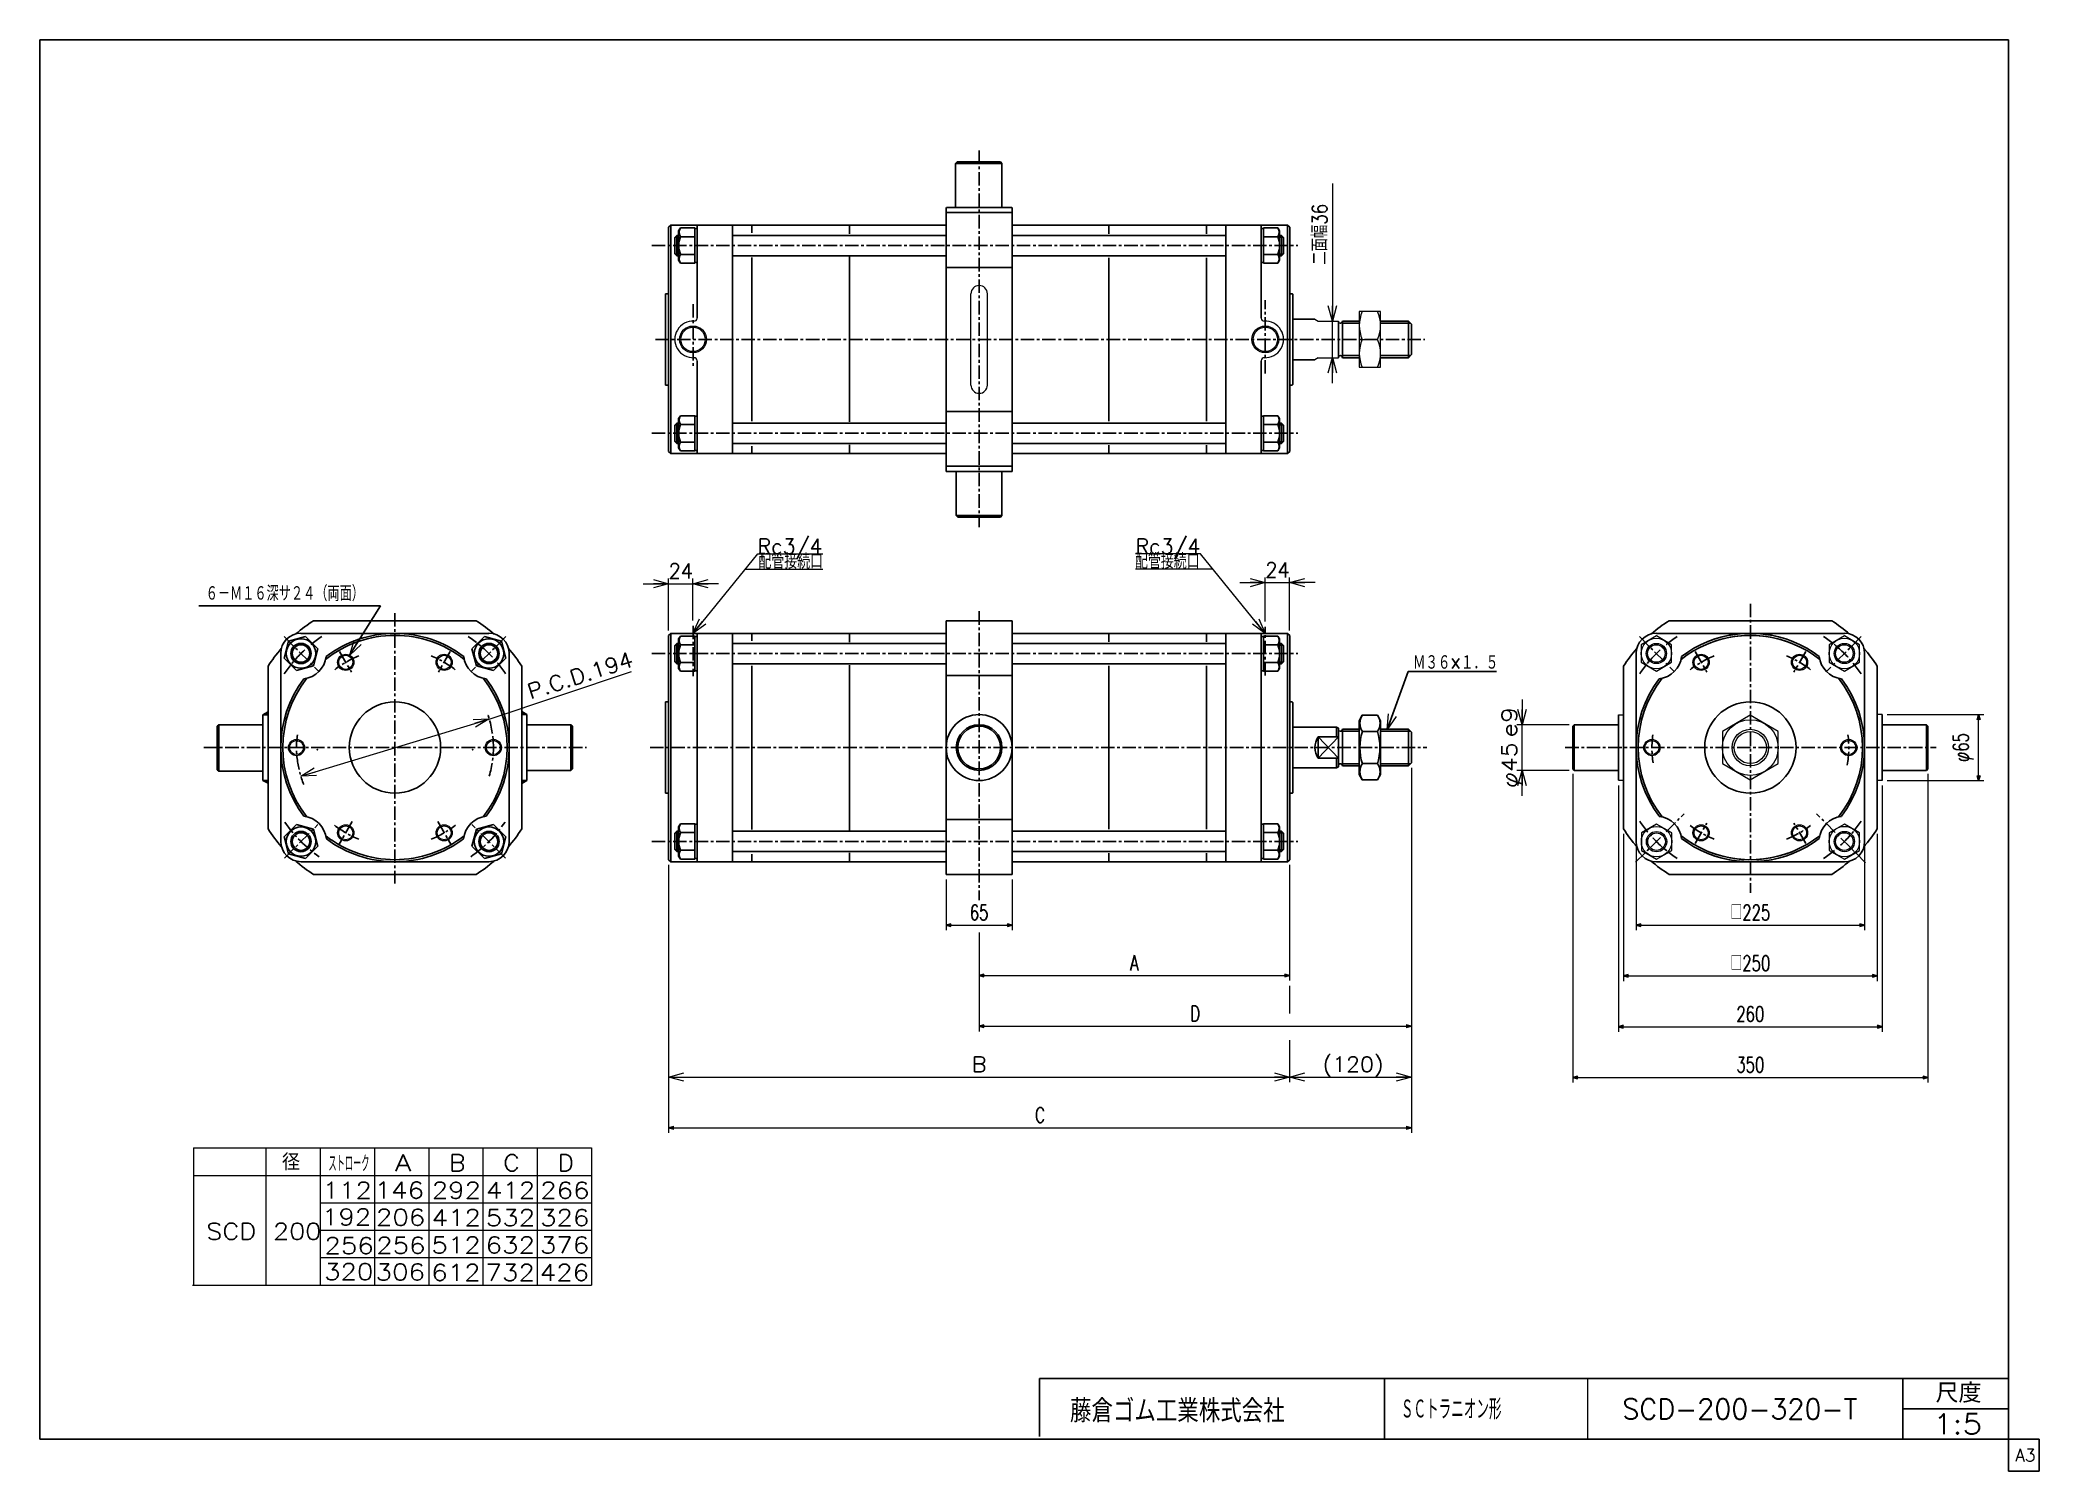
# Model space of a CAD drawing. Header units: millimetres. Extents: x -985 to 985, y -705 to 705.
import ezdxf
from ezdxf.enums import TextEntityAlignment as Align

# ---------------------------------------------------------------- set-up
doc = ezdxf.new("R2010")
doc.units = ezdxf.units.MM
doc.header["$LTSCALE"] = 0.416667
doc.header["$PDSIZE"] = 1
doc.linetypes.add('CENTER', pattern=[50.8, 31.75, -6.35, 6.35, -6.35])
doc.layers.add('ZUWAKU', color=7, linetype='Continuous')
doc.styles.add('dcStyle0', font='txt.shx', dxfattribs={"width": 0.714286, "bigfont": 'bigfont'})
doc.dimstyles.new('DaDimRotatedStyle', dxfattribs={"dimtxt": 15, "dimasz": 5.000003, "dimexe": 5, "dimexo": 1.666667, "dimgap": 5, "dimtad": 3, "dimdsep": 46, "dimtxsty": 'dcStyle0', "dimblk1": 'OPEN30', "dimblk2": 'OPEN30', "dimsah": 1, "dimcen": 0.09, "dimclrd": 4, "dimclre": 4, "dimclrt": 4, "dimadec": 0, "dimazin": 2, "dimtfac": 1, "dimtdec": 4, "dimtmove": 0, "dimatfit": 0, "dimfxl": 1, "dimarcsym": 0})

msp = doc.modelspace()

# ---------------------------------------------------------------- texts
at = {"color": 4, "style": 'dcStyle0'}
for s, height, width, p, p2 in [('配管接続口', 15, 0.708333, (-277.022, 183.928), (-213.272, 183.928)), ('Rc3/4', 15, 0.85, (-277.659, 198.588), (-213.909, 198.588)), ('配管接続口', 15, 0.708333, (94.095, 183.928), (157.845, 183.928)), ('Rc3/4', 15, 0.85, (94.732, 198.588), (158.482, 198.588)), ('６－Ｍ１６深サ２４（両面）', 15, 0.666667, (-821.712, 152.171), (-665.712, 152.171)), ('Ｍ３６×１．５', 15, 0.666667, (368.115, 84.129), (452.115, 84.129)), ('   径', 16.2, 0.952381, (-793.56, -408.773), (-728.76, -408.773)), ('ストローク', 16.2, 0.416667, (-700.761, -410.131), (-660.261, -410.131)), ('ＳＣトラニオン形', 20, 0.516667, (356.125, -654.142), (455.325, -654.142)), ('SCD-200-320-T', 20, 0.89, (574.418, -653.974), (805.818, -653.974)), ('1:5', 20, 0.8, (880.782, -668.702), (928.782, -668.702))]:
    msp.add_text(s, height=height, dxfattribs=dict(at, width=width)).set_placement(p, p2, align=Align.FIT)
at = {"color": 4, "style": 'dcStyle0', "width": 0.8}
msp.add_text('P.C.D.194', height=15, rotation=17.803033, dxfattribs=at).set_placement((-501.762, 55.234), (-398.934, 88.254), align=Align.FIT)
at = {"color": 4, "style": 'dcStyle0'}
for s, p, p2 in [('A', (-635.311, -409.463), (-619.111, -409.463)), ('B', (-581.857, -409.463), (-565.657, -409.463)), ('C', (-528.404, -409.463), (-512.204, -409.463)), ('D', (-474.95, -409.463), (-458.75, -409.463)), ('112', (-706.575, -436.516), (-657.975, -436.516)), ('146', (-655.157, -436.399), (-606.557, -436.399)), ('292', (-598.947, -436.463), (-550.347, -436.463)), ('412', (-545.493, -436.463), (-496.893, -436.463)), ('266', (-492.04, -436.463), (-443.44, -436.463)), ('192', (-707.122, -462.873), (-658.522, -462.873)), ('206', (-653.919, -463.07), (-605.319, -463.07)), ('412', (-599.091, -463.463), (-550.491, -463.463)), ('532', (-545.637, -463.463), (-497.037, -463.463)), ('326', (-492.183, -463.463), (-443.583, -463.463)), ('SCD 200', (-821.112, -476.963), (-707.712, -476.963)), ('256', (-704.68, -490.971), (-656.08, -490.971)), ('256', (-653.658, -490.742), (-605.058, -490.742)), ('512', (-599.235, -490.463), (-550.635, -490.463)), ('632', (-545.781, -490.463), (-497.181, -490.463)), ('376', (-492.327, -490.463), (-443.727, -490.463)), ('320', (-705.053, -516.688), (-656.453, -516.688)), ('306', (-654.207, -517.07), (-605.607, -517.07)), ('612', (-599.379, -517.463), (-550.779, -517.463)), ('732', (-545.925, -517.463), (-497.325, -517.463)), ('426', (-492.471, -517.463), (-443.871, -517.463))]:
    msp.add_text(s, height=16.2, dxfattribs=at).set_placement(p, p2, align=Align.FIT)
at = {"layer": 'ZUWAKU', "color": 4, "style": 'dcStyle0'}
for s, height, width, p, p2 in [('尺度', 19, 0.991667, (883.075, -637.65), (928.295, -637.65)), ('藤倉ゴム工業株式会社', 22.5, 0.783333, (30.063, -657.036), (241.563, -657.036))]:
    msp.add_text(s, height=height, dxfattribs=dict(at, width=width)).set_placement(p, p2, align=Align.FIT)
at = {"layer": 'ZUWAKU', "color": 7, "style": 'dcStyle0', "width": 0.8}
msp.add_text('A3', height=12.5, dxfattribs=at).set_placement((961.537, -695.625), (981.537, -695.625), align=Align.FIT)

# ---------------------------------------------------------------- blocks, each defined once
blk = doc.blocks.new('DC_GROUP_Φ200_1')
at = {"color": 4, "linetype": 'Continuous', "lineweight": 18}
for p, q in [((-679.8, 98.9), (-675.3, 113.7)), ((-679.8, 98.9), (-671.9, 111.6)), ((-668.5, 109.5), (-679.8, 98.9))]:
    blk.add_line(p, q, dxfattribs=at)
blk = doc.blocks.new('DC_GROUP_Φ200_2')
at = {"color": 4, "linetype": 'Continuous', "lineweight": 18}
for p, q in [((342.7, 25.5), (344, 41)), ((342.7, 25.5), (347.8, 39.6)), ((351.6, 38.3), (342.7, 25.5))]:
    blk.add_line(p, q, dxfattribs=at)
blk = doc.blocks.new('DC_GROUP_Φ200_3')
at = {"color": 4, "linetype": 'Continuous', "lineweight": 18}
for p, q in [((-728, -20.3), (-714.8, -12.1)), ((-728, -20.3), (-713.6, -16)), ((-712.5, -19.8), (-728, -20.3))]:
    blk.add_line(p, q, dxfattribs=at)
blk = doc.blocks.new('DC_GROUP_Φ200_4')
at = {"color": 4, "linetype": 'Continuous', "lineweight": 18}
for p, q in [((-558, 35.4), (-542.5, 36)), ((-542.5, 36), (-556.9, 31.6)), ((-542.5, 36), (-555.7, 27.8))]:
    blk.add_line(p, q, dxfattribs=at)
blk = doc.blocks.new('DC_GROUP_Φ200_5')
at = {"color": 4, "linetype": 'Continuous', "lineweight": 18}
for p, q in [((-341.5, 120.3), (-335.1, 134.5)), ((-341.5, 120.3), (-332, 132)), ((-328.9, 129.4), (-341.5, 120.3))]:
    blk.add_line(p, q, dxfattribs=at)
blk = doc.blocks.new('DC_GROUP_Φ200_6')
at = {"color": 4, "linetype": 'Continuous', "lineweight": 18}
for p, q in [((222.5, 120.3), (209.9, 129.4)), ((222.5, 120.3), (213.1, 132)), ((216.2, 134.5), (222.5, 120.3))]:
    blk.add_line(p, q, dxfattribs=at)
blk = doc.blocks.new('DC_GROUP_Φ200_7')
at = {"color": 4, "linetype": 'Continuous', "lineweight": 25}
for p, q in [((-740, 112.7), (-744.5, 96)), ((-723.3, 117.2), (-740, 112.7)), ((-711.1, 105), (-723.3, 117.2)), ((-715.6, 88.2), (-711.1, 105)), ((-744.5, 96), (-732.3, 83.7)), ((-732.3, 83.7), (-715.6, 88.2))]:
    blk.add_line(p, q, dxfattribs=at)
for radius in [14.5, 10, 8.65]:
    blk.add_circle((-727.8, 100.5), radius, dxfattribs=at)
blk = doc.blocks.new('DC_GROUP_Φ200_8')
at = {"color": 4, "linetype": 'Continuous', "lineweight": 25}
for p, q in [((-732.3, -68.1), (-744.5, -80.3)), ((-715.6, -72.5), (-732.3, -68.1)), ((-711.1, -89.3), (-715.6, -72.5)), ((-744.5, -80.3), (-740, -97)), ((-740, -97), (-723.3, -101.5)), ((-723.3, -101.5), (-711.1, -89.3))]:
    blk.add_line(p, q, dxfattribs=at)
for radius in [14.5, 10, 8.65]:
    blk.add_circle((-727.8, -84.8), radius, dxfattribs=at)
blk = doc.blocks.new('DC_GROUP_Φ200_9')
at = {"color": 4, "linetype": 'Continuous', "lineweight": 25}
for p, q in [((-353.9, -67.3), (-355.6, -70.2)), ((-355.6, -70.2), (-355.6, -99.2)), ((-339.6, -67.3), (-353.9, -67.3)), ((-339.6, -76), (-353.9, -76)), ((-339.6, -67.3), (-339.6, -102)), ((-339.6, -67.8), (-339.6, -101.6)), ((-339.6, -67.8), (-337.5, -67.8)), ((-339.6, -93.3), (-353.9, -93.3)), ((-353.9, -102), (-355.6, -99.2)), ((-339.6, -102), (-353.9, -102)), ((-339.6, -101.6), (-337.5, -101.6))]:
    blk.add_line(p, q, dxfattribs=at)
for centre, radius, start, end in [((-331.7, -84.7), 23.8, 158.7017, 201.2983), ((-346.4, -71.7), 8.66, 150, 210), ((-346.4, -97.7), 8.66, 150, 210)]:
    blk.add_arc(centre, radius, start, end, dxfattribs=at)
blk = doc.blocks.new('DC_GROUP_Φ200_10')
at = {"color": 4, "linetype": 'Continuous', "lineweight": 25}
for p, q in [((220.6, -67.8), (218.5, -67.8)), ((220.6, -102), (220.6, -67.3)), ((220.6, -67.3), (235, -67.3)), ((220.6, -101.6), (220.6, -67.8)), ((220.6, -76), (235, -76)), ((235, -67.3), (236.6, -70.2)), ((236.6, -99.2), (236.6, -70.2)), ((220.6, -93.3), (235, -93.3)), ((220.6, -101.6), (218.5, -101.6)), ((220.6, -102), (235, -102)), ((235, -102), (236.6, -99.2))]:
    blk.add_line(p, q, dxfattribs=at)
for centre, radius, start, end in [((227.5, -71.7), 8.66, 330, 30), ((212.8, -84.7), 23.8, 338.7017, 21.2983), ((227.5, -97.7), 8.66, 330, 30)]:
    blk.add_arc(centre, radius, start, end, dxfattribs=at)
blk = doc.blocks.new('DC_GROUP_Φ200_11')
at = {"color": 4, "linetype": 'Continuous', "lineweight": 25}
for p, q in [((318.1, 39.6), (315.1, 34.3)), ((333.1, 39.6), (318.1, 39.6)), ((333.1, 39.6), (336.1, 34.3)), ((315.1, 34.3), (315.1, -18.7)), ((333.1, 23.7), (318.1, 23.7)), ((336.1, 34.3), (336.1, -18.7)), ((318.1, -23.9), (315.1, -18.7)), ((333.1, -8), (318.1, -8)), ((333.1, -23.9), (336.1, -18.7)), ((333.1, -23.9), (318.1, -23.9))]:
    blk.add_line(p, q, dxfattribs=at)
for centre, radius, start, end in [((329.8, 31.7), 14.1, 145.6111, 214.3889), ((321.5, 31.7), 14.1, 325.6111, 34.3889), ((368.2, 7.8), 52.5, 162.4111, 197.5889), ((283, 7.8), 52.5, 342.4111, 17.5889), ((329.8, -16), 14.1, 145.6111, 214.3889), ((321.5, -16), 14.1, 325.6111, 34.3889)]:
    blk.add_arc(centre, radius, start, end, dxfattribs=at)
blk = doc.blocks.new('DC_GROUP_Φ200_12')
at = {"color": 4, "linetype": 'Continuous', "lineweight": 25}
for p, q in [((-559.3, -89.3), (-554.8, -72.5)), ((-554.8, -72.5), (-538.1, -68.1)), ((-538.1, -68.1), (-525.8, -80.3)), ((-547, -101.5), (-559.3, -89.3)), ((-530.3, -97), (-547, -101.5)), ((-525.8, -80.3), (-530.3, -97))]:
    blk.add_line(p, q, dxfattribs=at)
for radius in [14.5, 10, 8.65]:
    blk.add_circle((-542.5, -84.8), radius, dxfattribs=at)
blk = doc.blocks.new('DC_GROUP_Φ200_13')
at = {"color": 4, "linetype": 'Continuous', "lineweight": 25}
for p, q in [((-559.3, 105), (-547, 117.2)), ((-554.8, 88.2), (-559.3, 105)), ((-547, 117.2), (-530.3, 112.7)), ((-530.3, 112.7), (-525.8, 96)), ((-538.1, 83.7), (-554.8, 88.2)), ((-525.8, 96), (-538.1, 83.7))]:
    blk.add_line(p, q, dxfattribs=at)
for radius in [14.5, 10, 8.65]:
    blk.add_circle((-542.5, 100.5), radius, dxfattribs=at)
blk = doc.blocks.new('DC_GROUP_Φ200_14')
at = {"color": 4, "linetype": 'Continuous', "lineweight": 25}
for p, q in [((-353.9, 117.7), (-355.6, 114.8)), ((-355.6, 85.8), (-355.6, 114.8)), ((-339.6, 117.7), (-353.9, 117.7)), ((-339.6, 109), (-353.9, 109)), ((-339.6, 83), (-339.6, 117.7)), ((-339.6, 83.4), (-339.6, 117.2)), ((-339.6, 117.2), (-337.5, 117.2)), ((-353.9, 83), (-355.6, 85.8)), ((-339.6, 91.7), (-353.9, 91.7)), ((-339.6, 83), (-353.9, 83)), ((-339.6, 83.4), (-337.5, 83.4))]:
    blk.add_line(p, q, dxfattribs=at)
for centre, radius, start, end in [((-331.7, 100.3), 23.8, 158.7017, 201.2983), ((-346.4, 113.3), 8.66, 150, 210), ((-346.4, 87.3), 8.66, 150, 210)]:
    blk.add_arc(centre, radius, start, end, dxfattribs=at)
blk = doc.blocks.new('DC_GROUP_Φ200_15')
at = {"color": 4, "linetype": 'Continuous', "lineweight": 25}
for p, q in [((220.6, 117.2), (218.5, 117.2)), ((220.6, 117.7), (220.6, 83)), ((220.6, 117.7), (235, 117.7)), ((220.6, 117.2), (220.6, 83.4)), ((220.6, 109), (235, 109)), ((235, 117.7), (236.6, 114.8)), ((236.6, 114.8), (236.6, 85.8)), ((220.6, 83.4), (218.5, 83.4)), ((220.6, 91.7), (235, 91.7)), ((220.6, 83), (235, 83)), ((235, 83), (236.6, 85.8))]:
    blk.add_line(p, q, dxfattribs=at)
for centre, radius, start, end in [((227.5, 113.3), 8.66, 330, 30), ((212.8, 100.3), 23.8, 338.7017, 21.2983), ((227.5, 87.3), 8.66, 330, 30)]:
    blk.add_arc(centre, radius, start, end, dxfattribs=at)
blk = doc.blocks.new('DC_GROUP_Φ200_16')
at = {"color": 4, "linetype": 'Continuous', "lineweight": 25}
for p, q in [((-353.9, 334.8), (-355.6, 332)), ((-355.6, 332), (-355.6, 303)), ((-339.6, 334.8), (-353.9, 334.8)), ((-339.6, 326.1), (-353.9, 326.1)), ((-339.6, 334.8), (-339.6, 300.1)), ((-339.6, 334.4), (-339.6, 300.6)), ((-339.6, 334.4), (-337.5, 334.4)), ((-353.9, 300.1), (-355.6, 303)), ((-339.6, 308.8), (-353.9, 308.8)), ((-339.6, 300.1), (-353.9, 300.1)), ((-339.6, 300.6), (-337.5, 300.6))]:
    blk.add_line(p, q, dxfattribs=at)
for centre, radius, start, end in [((-331.7, 317.5), 23.8, 158.7017, 201.2983), ((-346.4, 330.5), 8.66, 150, 210), ((-346.4, 304.5), 8.66, 150, 210)]:
    blk.add_arc(centre, radius, start, end, dxfattribs=at)
blk = doc.blocks.new('DC_GROUP_Φ200_17')
at = {"color": 4, "linetype": 'Continuous', "lineweight": 25}
for p, q in [((220.6, 334.4), (218.5, 334.4)), ((220.6, 300.1), (220.6, 334.8)), ((220.6, 334.8), (235, 334.8)), ((220.6, 300.6), (220.6, 334.4)), ((220.6, 326.1), (235, 326.1)), ((235, 334.8), (236.6, 332)), ((236.6, 303), (236.6, 332)), ((220.6, 300.6), (218.5, 300.6)), ((220.6, 308.8), (235, 308.8)), ((220.6, 300.1), (235, 300.1)), ((235, 300.1), (236.6, 303))]:
    blk.add_line(p, q, dxfattribs=at)
for centre, radius, start, end in [((227.5, 330.5), 8.66, 330, 30), ((212.8, 317.5), 23.8, 338.7017, 21.2983), ((227.5, 304.5), 8.66, 330, 30)]:
    blk.add_arc(centre, radius, start, end, dxfattribs=at)
blk = doc.blocks.new('DC_GROUP_Φ200_18')
at = {"color": 4, "linetype": 'Continuous', "lineweight": 25}
for p, q in [((-353.9, 519.8), (-355.6, 517)), ((-355.6, 488), (-355.6, 517)), ((-339.6, 519.8), (-353.9, 519.8)), ((-339.6, 485.1), (-339.6, 519.8)), ((-339.6, 485.6), (-339.6, 519.4)), ((-339.6, 519.4), (-337.5, 519.4)), ((-339.6, 511.1), (-353.9, 511.1)), ((-339.6, 493.8), (-353.9, 493.8)), ((-353.9, 485.1), (-355.6, 488)), ((-339.6, 485.1), (-353.9, 485.1)), ((-339.6, 485.6), (-337.5, 485.6))]:
    blk.add_line(p, q, dxfattribs=at)
for centre, radius, start, end in [((-346.4, 515.5), 8.66, 150, 210), ((-331.7, 502.5), 23.8, 158.7017, 201.2983), ((-346.4, 489.5), 8.66, 150, 210)]:
    blk.add_arc(centre, radius, start, end, dxfattribs=at)
blk = doc.blocks.new('DC_GROUP_Φ200_19')
at = {"color": 4, "linetype": 'Continuous', "lineweight": 25}
for p, q in [((220.6, 519.4), (218.5, 519.4)), ((220.6, 519.8), (220.6, 485.1)), ((220.6, 519.8), (235, 519.8)), ((220.6, 519.4), (220.6, 485.6)), ((235, 519.8), (236.6, 517)), ((236.6, 517), (236.6, 488)), ((220.6, 511.1), (235, 511.1)), ((220.6, 493.8), (235, 493.8)), ((220.6, 485.6), (218.5, 485.6)), ((220.6, 485.1), (235, 485.1)), ((235, 485.1), (236.6, 488))]:
    blk.add_line(p, q, dxfattribs=at)
for centre, radius, start, end in [((227.5, 515.5), 8.66, 330, 30), ((212.8, 502.5), 23.8, 338.7017, 21.2983), ((227.5, 489.5), 8.66, 330, 30)]:
    blk.add_arc(centre, radius, start, end, dxfattribs=at)
blk = doc.blocks.new('DC_GROUP_Φ200_21')
at = {"color": 4, "linetype": 'Continuous', "lineweight": 18}
for p, q in [((288.6, 428), (284.6, 443)), ((292.7, 443), (288.6, 428)), ((288.6, 428), (288.6, 443))]:
    blk.add_line(p, q, dxfattribs=at)
blk = doc.blocks.new('DC_GROUP_Φ200_22')
at = {"color": 4, "linetype": 'Continuous', "lineweight": 18}
for p, q in [((284.6, 377), (288.6, 392)), ((288.6, 392), (292.7, 377)), ((288.6, 392), (288.6, 377))]:
    blk.add_line(p, q, dxfattribs=at)
blk = doc.blocks.new('DC_GROUP_Φ200_20')
at = {"color": 4, "linetype": 'Continuous', "lineweight": 13}
for p, q in [((288.6, 563.5), (288.6, 428)), ((288.6, 392), (288.6, 428)), ((288.6, 367), (288.6, 392))]:
    blk.add_line(p, q, dxfattribs=at)
at = {"linetype": 'Continuous'}
for name in ['DC_GROUP_Φ200_21', 'DC_GROUP_Φ200_22']:
    blk.add_blockref(name, (0, 0), dxfattribs=at)
at = {"color": 4, "style": 'dcStyle0', "width": 0.714286}
blk.add_text('二面幅36', height=15, rotation=90, dxfattribs=at).set_placement((283.6, 483.5), (283.6, 543.5), align=Align.FIT)
blk = doc.blocks.new('DC_GROUP_Φ200_23')
at = {"color": 4, "linetype": 'Continuous', "lineweight": 13}
for p, q in [((336.1, 437.5), (315.1, 437.5)), ((315.1, 437.5), (315.1, 382.5)), ((336.1, 382.5), (336.1, 437.5)), ((318.1, 410), (333.1, 410)), ((315.1, 382.5), (336.1, 382.5))]:
    blk.add_line(p, q, dxfattribs=at)
for centre, start, end in [((347.7, 423.7), 155.068, 204.932), ((303.5, 423.7), 335.068, 24.932), ((347.7, 396.2), 155.068, 204.932), ((303.5, 396.2), 335.068, 24.932)]:
    blk.add_arc(centre, 32.6, start, end, dxfattribs=at)
blk = doc.blocks.new('DC_GROUP_Φ200_24')
at = {"color": 4, "linetype": 'Continuous', "lineweight": 13}
for p, q in [((700.5, 39.6), (673, 23.7)), ((728, 23.7), (700.5, 39.6)), ((673, 23.7), (673, -8)), ((728, -8), (728, 23.7)), ((673, -8), (700.5, -23.9)), ((700.5, -23.9), (728, -8))]:
    blk.add_line(p, q, dxfattribs=at)
for radius in [27.5, 18, 15.8]:
    blk.add_circle((700.5, 7.8), radius, dxfattribs=at)
blk = doc.blocks.new('DC_GROUP_Φ200_25')
at = {"color": 4, "linetype": 'Continuous', "lineweight": 13}
for radius in [8, 6.92]:
    blk.add_circle((-586.7, 91.8), radius, dxfattribs=at)
blk = doc.blocks.new('DC_GROUP_Φ200_26')
at = {"color": 4, "linetype": 'Continuous', "lineweight": 13}
for radius in [8, 6.92]:
    blk.add_circle((-538.2, 7.8), radius, dxfattribs=at)
blk = doc.blocks.new('DC_GROUP_Φ200_27')
at = {"color": 4, "linetype": 'Continuous', "lineweight": 13}
for radius in [8, 6.92]:
    blk.add_circle((-586.7, -76.2), radius, dxfattribs=at)
blk = doc.blocks.new('DC_GROUP_Φ200_28')
at = {"color": 4, "linetype": 'Continuous', "lineweight": 13}
for radius in [8, 6.92]:
    blk.add_circle((-683.7, -76.2), radius, dxfattribs=at)
blk = doc.blocks.new('DC_GROUP_Φ200_29')
at = {"color": 4, "linetype": 'Continuous', "lineweight": 13}
for radius in [8, 6.92]:
    blk.add_circle((-732.2, 7.8), radius, dxfattribs=at)
blk = doc.blocks.new('DC_GROUP_Φ200_30')
at = {"color": 4, "linetype": 'Continuous', "lineweight": 13}
for radius in [8, 6.92]:
    blk.add_circle((-683.7, 91.8), radius, dxfattribs=at)
blk = doc.blocks.new('DC_GROUP_Φ200_31')
at = {"color": 4, "linetype": 'Continuous', "lineweight": 13}
for radius in [8, 6.92]:
    blk.add_circle((652, 91.8), radius, dxfattribs=at)
blk = doc.blocks.new('DC_GROUP_Φ200_32')
at = {"color": 4, "linetype": 'Continuous', "lineweight": 13}
for radius in [8, 6.92]:
    blk.add_circle((603.5, 7.8), radius, dxfattribs=at)
blk = doc.blocks.new('DC_GROUP_Φ200_33')
at = {"color": 4, "linetype": 'Continuous', "lineweight": 13}
for radius in [8, 6.92]:
    blk.add_circle((652, -76.2), radius, dxfattribs=at)
blk = doc.blocks.new('DC_GROUP_Φ200_34')
at = {"color": 4, "linetype": 'Continuous', "lineweight": 13}
for radius in [8, 6.92]:
    blk.add_circle((749, -76.2), radius, dxfattribs=at)
blk = doc.blocks.new('DC_GROUP_Φ200_35')
at = {"color": 4, "linetype": 'Continuous', "lineweight": 13}
for radius in [8, 6.92]:
    blk.add_circle((797.5, 7.8), radius, dxfattribs=at)
blk = doc.blocks.new('DC_GROUP_Φ200_36')
at = {"color": 4, "linetype": 'Continuous', "lineweight": 13}
for radius in [8, 6.92]:
    blk.add_circle((749, 91.8), radius, dxfattribs=at)
blk = doc.blocks.new('DC_GROUP_Φ200_37')
at = {"color": 4, "linetype": 'Continuous', "lineweight": 13}
for p, q in [((793.2, 117.8), (778.2, 109.1)), ((778.2, 109.1), (778.2, 91.8)), ((808.2, 109.1), (793.2, 117.8)), ((808.2, 91.8), (808.2, 109.1)), ((778.2, 91.8), (793.2, 83.1)), ((793.2, 83.1), (808.2, 91.8))]:
    blk.add_line(p, q, dxfattribs=at)
for radius in [15, 10, 8.65]:
    blk.add_circle((793.2, 100.5), radius, dxfattribs=at)
blk = doc.blocks.new('DC_GROUP_Φ200_38')
at = {"color": 4, "linetype": 'Continuous', "lineweight": 13}
for p, q in [((793.2, -67.5), (778.2, -76.1)), ((778.2, -76.1), (778.2, -93.5)), ((808.2, -76.1), (793.2, -67.5)), ((808.2, -93.5), (808.2, -76.1)), ((778.2, -93.5), (793.2, -102.1)), ((793.2, -102.1), (808.2, -93.5))]:
    blk.add_line(p, q, dxfattribs=at)
for radius in [15, 10, 8.65]:
    blk.add_circle((793.2, -84.8), radius, dxfattribs=at)
blk = doc.blocks.new('DC_GROUP_Φ200_39')
at = {"color": 4, "linetype": 'Continuous', "lineweight": 13}
for p, q in [((608.1, -67.6), (593.1, -76.3)), ((593.1, -76.3), (593.1, -93.6)), ((623.1, -76.3), (608.1, -67.6)), ((623.1, -93.6), (623.1, -76.3)), ((593.1, -93.6), (608.1, -102.3)), ((608.1, -102.3), (623.1, -93.6))]:
    blk.add_line(p, q, dxfattribs=at)
for radius in [15, 10, 8.65]:
    blk.add_circle((608.1, -84.9), radius, dxfattribs=at)
blk = doc.blocks.new('DC_GROUP_Φ200_40')
at = {"color": 4, "linetype": 'Continuous', "lineweight": 13}
for p, q in [((607.9, 117.8), (592.9, 109.1)), ((592.9, 109.1), (592.9, 91.8)), ((622.9, 109.1), (607.9, 117.8)), ((622.9, 91.8), (622.9, 109.1)), ((592.9, 91.8), (607.9, 83.1)), ((607.9, 83.1), (622.9, 91.8))]:
    blk.add_line(p, q, dxfattribs=at)
for radius in [15, 10, 8.65]:
    blk.add_circle((607.9, 100.5), radius, dxfattribs=at)
blk = doc.blocks.new('DC_GROUP_Φ200_42')
at = {"color": 4, "linetype": 'Continuous', "lineweight": 18}
for p, q in [((-341.5, 169.3), (-326.5, 173.4)), ((-326.5, 165.3), (-341.5, 169.3)), ((-341.5, 169.3), (-326.5, 169.3))]:
    blk.add_line(p, q, dxfattribs=at)
blk = doc.blocks.new('DC_GROUP_Φ200_43')
at = {"color": 4, "linetype": 'Continuous', "lineweight": 18}
for p, q in [((-380.5, 173.4), (-365.5, 169.3)), ((-365.5, 169.3), (-380.5, 165.3)), ((-365.5, 169.3), (-380.5, 169.3))]:
    blk.add_line(p, q, dxfattribs=at)
blk = doc.blocks.new('DC_GROUP_Φ200_41')
at = {"color": 4, "linetype": 'Continuous', "lineweight": 13}
for p, q in [((-390.5, 169.3), (-365.5, 169.3)), ((-365.5, 123.3), (-365.5, 174.3)), ((-365.5, 169.3), (-341.5, 169.3)), ((-341.5, 132.9), (-341.5, 174.3)), ((-316.5, 169.3), (-341.5, 169.3))]:
    blk.add_line(p, q, dxfattribs=at)
at = {"linetype": 'Continuous'}
for name in ['DC_GROUP_Φ200_43', 'DC_GROUP_Φ200_42']:
    blk.add_blockref(name, (0, 0), dxfattribs=at)
at = {"color": 4, "style": 'dcStyle0', "width": 0.8}
blk.add_text('24', height=15, dxfattribs=at).set_placement((-365.5, 174.3), (-341.5, 174.3), align=Align.FIT)
blk = doc.blocks.new('DC_GROUP_Φ200_45')
at = {"color": 4, "linetype": 'Continuous', "lineweight": 18}
for p, q in [((246.5, 170.3), (261.5, 174.4)), ((261.5, 166.3), (246.5, 170.3)), ((246.5, 170.3), (261.5, 170.3))]:
    blk.add_line(p, q, dxfattribs=at)
blk = doc.blocks.new('DC_GROUP_Φ200_46')
at = {"color": 4, "linetype": 'Continuous', "lineweight": 18}
for p, q in [((207.5, 174.4), (222.5, 170.3)), ((222.5, 170.3), (207.5, 166.3)), ((222.5, 170.3), (207.5, 170.3))]:
    blk.add_line(p, q, dxfattribs=at)
blk = doc.blocks.new('DC_GROUP_Φ200_44')
at = {"color": 4, "linetype": 'Continuous', "lineweight": 13}
for p, q in [((197.5, 170.3), (222.5, 170.3)), ((222.5, 131.9), (222.5, 175.3)), ((222.5, 170.3), (246.5, 170.3)), ((246.5, 123.3), (246.5, 175.3)), ((271.5, 170.3), (246.5, 170.3))]:
    blk.add_line(p, q, dxfattribs=at)
at = {"linetype": 'Continuous'}
for name in ['DC_GROUP_Φ200_46', 'DC_GROUP_Φ200_45']:
    blk.add_blockref(name, (0, 0), dxfattribs=at)
at = {"color": 4, "style": 'dcStyle0', "width": 0.8}
blk.add_text('24', height=15, dxfattribs=at).set_placement((222.5, 175.3), (246.5, 175.3), align=Align.FIT)
blk = doc.blocks.new('DC_GROUP_Φ200_48')
at = {"color": 4, "linetype": 'Continuous', "lineweight": 18}
for p, q in [((475.5, 30.3), (471.5, 45.3)), ((479.6, 45.3), (475.5, 30.3)), ((475.5, 30.3), (475.5, 45.3))]:
    blk.add_line(p, q, dxfattribs=at)
blk = doc.blocks.new('DC_GROUP_Φ200_49')
at = {"color": 4, "linetype": 'Continuous', "lineweight": 18}
for p, q in [((471.5, -29.7), (475.5, -14.7)), ((475.5, -14.7), (479.6, -29.7)), ((475.5, -14.7), (475.5, -29.7))]:
    blk.add_line(p, q, dxfattribs=at)
blk = doc.blocks.new('DC_GROUP_Φ200_47')
at = {"color": 4, "linetype": 'Continuous', "lineweight": 13}
for p, q in [((475.5, 55.3), (475.5, 30.3)), ((522, 30.3), (470.5, 30.3)), ((475.5, -14.7), (475.5, 30.3)), ((522, -14.7), (470.5, -14.7)), ((475.5, -39.7), (475.5, -14.7))]:
    blk.add_line(p, q, dxfattribs=at)
at = {"linetype": 'Continuous'}
for name in ['DC_GROUP_Φ200_48', 'DC_GROUP_Φ200_49']:
    blk.add_blockref(name, (0, 0), dxfattribs=at)
at = {"color": 4, "style": 'dcStyle0'}
blk.add_text('e9', height=15, rotation=90, dxfattribs=at).set_placement((470.5, 17.8), (470.5, 47.8), align=Align.FIT)
at = {"color": 4, "style": 'dcStyle0', "width": 0.9375}
blk.add_text('φ45', height=15, rotation=90, dxfattribs=at).set_placement((470.5, -32.2), (470.5, 12.8), align=Align.FIT)
blk = doc.blocks.new('DC_GROUP_Φ200_50')
at = {"color": 4, "linetype": 'Continuous', "lineweight": 25}
for p, q in [((-764.4, 40.1), (-764.7, 40.4)), ((-763.6, 40.1), (-764.2, 40.7)), ((-762.7, 40.1), (-763.6, 41)), ((-761.9, 40.1), (-763.1, 41.4)), ((-761, 40.1), (-762.6, 41.7)), ((-760.2, 40.2), (-762, 42)), ((-760.2, 41), (-761.5, 42.3)), ((-760.2, 41.9), (-761, 42.6)), ((-760.2, 42.7), (-760.4, 42.9))]:
    blk.add_line(p, q, dxfattribs=at)
blk = doc.blocks.new('DC_GROUP_Φ200_51')
at = {"color": 4, "linetype": 'Continuous', "lineweight": 25}
for p, q in [((-765.2, -24.5), (-765.2, -24.5)), ((-764.3, -24.5), (-764.7, -24.8)), ((-763.5, -24.5), (-764.1, -25.1)), ((-762.6, -24.5), (-763.6, -25.4)), ((-761.8, -24.5), (-763.1, -25.7)), ((-761, -24.5), (-762.5, -26.1)), ((-760.2, -24.6), (-762, -26.4)), ((-760.2, -25.5), (-761.4, -26.7)), ((-760.2, -26.3), (-760.9, -27)), ((-760.2, -27.2), (-760.4, -27.3))]:
    blk.add_line(p, q, dxfattribs=at)
blk = doc.blocks.new('DC_GROUP_Φ200_52')
at = {"color": 4, "linetype": 'Continuous', "lineweight": 25}
for p, q in [((-510.2, 42.9), (-510.1, 43.1)), ((-510.2, 42.1), (-509.5, 42.8)), ((-510.2, 41.2), (-509, 42.5)), ((-510.2, 40.4), (-508.5, 42.2)), ((-509.5, 40.3), (-507.9, 41.9)), ((-508.6, 40.3), (-507.4, 41.6)), ((-507.8, 40.3), (-506.9, 41.2)), ((-506.9, 40.3), (-506.3, 40.9)), ((-506.1, 40.3), (-505.8, 40.6))]:
    blk.add_line(p, q, dxfattribs=at)
blk = doc.blocks.new('DC_GROUP_Φ200_53')
at = {"color": 4, "linetype": 'Continuous', "lineweight": 25}
for p, q in [((-510.2, -24.8), (-508.5, -26.6)), ((-510.2, -25.7), (-509, -26.9)), ((-510.2, -26.5), (-509.6, -27.2)), ((-510.2, -27.4), (-510.1, -27.5)), ((-509.5, -24.7), (-508, -26.3)), ((-508.7, -24.7), (-507.4, -25.9)), ((-507.8, -24.7), (-506.9, -25.6)), ((-507, -24.7), (-506.4, -25.3)), ((-506.1, -24.7), (-505.8, -25)), ((-505.3, -24.7), (-505.3, -24.7))]:
    blk.add_line(p, q, dxfattribs=at)
blk = doc.blocks.new('DC_GROUP_Φ200_55')
at = {"color": 4, "linetype": 'Continuous', "lineweight": 18}
for p, q in [((-365.5, -316.8), (-350.5, -312.8)), ((-350.5, -320.8), (-365.5, -316.8)), ((-365.5, -316.8), (-350.5, -316.8))]:
    blk.add_line(p, q, dxfattribs=at)
blk = doc.blocks.new('DC_GROUP_Φ200_56')
at = {"color": 4, "linetype": 'Continuous', "lineweight": 18}
for p, q in [((231.5, -312.8), (246.5, -316.8)), ((246.5, -316.8), (231.5, -320.8)), ((246.5, -316.8), (231.5, -316.8))]:
    blk.add_line(p, q, dxfattribs=at)
blk = doc.blocks.new('DC_GROUP_Φ200_57')
at = {"color": 4, "linetype": 'Continuous', "lineweight": 18}
for p, q in [((246.5, -316.8), (261.5, -312.8)), ((261.5, -320.8), (246.5, -316.8)), ((246.5, -316.8), (261.5, -316.8))]:
    blk.add_line(p, q, dxfattribs=at)
blk = doc.blocks.new('DC_GROUP_Φ200_58')
at = {"color": 4, "linetype": 'Continuous', "lineweight": 18}
for p, q in [((351.5, -312.8), (366.5, -316.8)), ((366.5, -316.8), (351.5, -320.8)), ((366.5, -316.8), (351.5, -316.8))]:
    blk.add_line(p, q, dxfattribs=at)
blk = doc.blocks.new('DC_GROUP_Φ200_54')
at = {"color": 4, "linetype": 'Continuous', "lineweight": 13}
for p, q in [((366.5, -17.2), (366.5, -321.8)), ((-365.5, -107.7), (-365.5, -321.8)), ((246.5, -226.8), (246.5, -254.2)), ((246.5, -280.6), (246.5, -321.8)), ((-365.5, -316.8), (246.5, -316.8)), ((246.5, -316.8), (366.5, -316.8))]:
    blk.add_line(p, q, dxfattribs=at)
at = {"linetype": 'Continuous'}
for name in ['DC_GROUP_Φ200_55', 'DC_GROUP_Φ200_56', 'DC_GROUP_Φ200_57', 'DC_GROUP_Φ200_58']:
    blk.add_blockref(name, (0, 0), dxfattribs=at)
at = {"color": 4, "style": 'dcStyle0', "width": 0.8}
blk.add_text('(120)', height=15, dxfattribs=at).set_placement((279, -311.8), (339, -311.8), align=Align.FIT)
at = {"color": 4, "style": 'dcStyle0'}
blk.add_text('B', height=15, dxfattribs=at).set_placement((-67, -311.8), (-52, -311.8), align=Align.FIT)
blk = doc.blocks.new('_OPEN30')
at = {"color": 0, "linetype": 'ByBlock', "lineweight": -2}
for p, q in [((-1, 0.267949), (0, 0)), ((0, 0), (-1, -0.267949)), ((0, 0), (-1, 0))]:
    blk.add_line(p, q, dxfattribs=at)
blk = doc.blocks.new('*D59')
at = {"color": 4, "linetype": 'Continuous', "lineweight": 13}
for p, q in [((-92, -122.2), (-92, -172.2)), ((-27, -122.2), (-27, -172.2)), ((-92, -167.2), (-27, -167.2))]:
    blk.add_line(p, q, dxfattribs=at)
at = {"color": 4, "xscale": 5.000004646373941, "yscale": 4.999982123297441}
for p, rotation in [((-92, -167.2), 180), ((-27, -167.2), 360)]:
    blk.add_blockref('_OPEN30', p, dxfattribs=dict(at, rotation=rotation))
at = {"color": 4, "insert": (-59.5, -162.2), "char_height": 15, "width": 46.875, "attachment_point": 8, "style": 'dcStyle0'}
blk.add_mtext('\\T1.00;65', dxfattribs=at)
blk = doc.blocks.new('*D60')
at = {"color": 4, "linetype": 'Continuous', "lineweight": 13}
for p, q in [((835.5, 40.3), (930.5, 40.3)), ((925.5, -24.7), (925.5, 40.3)), ((835.5, -24.7), (930.5, -24.7))]:
    blk.add_line(p, q, dxfattribs=at)
at = {"color": 4, "xscale": 5.000004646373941, "yscale": 4.999982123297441}
for p, rotation in [((925.5, 40.3), 90), ((925.5, -24.7), 270)]:
    blk.add_blockref('_OPEN30', p, dxfattribs=dict(at, rotation=rotation))
at = {"color": 4, "insert": (920.5, 7.8), "char_height": 15, "width": 60.938, "attachment_point": 8, "rotation": 90, "style": 'dcStyle0'}
blk.add_mtext('\\T1.00;φ65', dxfattribs=at)
blk = doc.blocks.new('*D61')
at = {"color": 4, "linetype": 'Continuous', "lineweight": 13}
for p, q in [((525.5, -18.2), (525.5, -322.2)), ((875.5, -18.2), (875.5, -322.2)), ((525.5, -317.2), (875.5, -317.2))]:
    blk.add_line(p, q, dxfattribs=at)
at = {"color": 4, "xscale": 5.000004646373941, "yscale": 4.999982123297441}
for p, rotation in [((525.5, -317.2), 180), ((875.5, -317.2), 360)]:
    blk.add_blockref('_OPEN30', p, dxfattribs=dict(at, rotation=rotation))
at = {"color": 4, "insert": (700.5, -312.2), "char_height": 15, "width": 60.938, "attachment_point": 8, "style": 'dcStyle0'}
blk.add_mtext('\\T1.00;350', dxfattribs=at)
blk = doc.blocks.new('*D62')
at = {"color": 4, "linetype": 'Continuous', "lineweight": 13}
for p, q in [((570.5, -29.5), (570.5, -272.2)), ((830.5, -29.7), (830.5, -272.2)), ((570.5, -267.2), (830.5, -267.2))]:
    blk.add_line(p, q, dxfattribs=at)
at = {"color": 4, "xscale": 5.000004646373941, "yscale": 4.999982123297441}
for p, rotation in [((570.5, -267.2), 180), ((830.5, -267.2), 360)]:
    blk.add_blockref('_OPEN30', p, dxfattribs=dict(at, rotation=rotation))
at = {"color": 4, "insert": (700.5, -262.2), "char_height": 15, "width": 60.938, "attachment_point": 8, "style": 'dcStyle0'}
blk.add_mtext('\\T1.00;260', dxfattribs=at)
blk = doc.blocks.new('*D63')
at = {"color": 4, "linetype": 'Continuous', "lineweight": 13}
for p, q in [((575.5, -77.3), (575.5, -222.2)), ((825.5, -77.3), (825.5, -222.2)), ((575.5, -217.2), (825.5, -217.2))]:
    blk.add_line(p, q, dxfattribs=at)
at = {"color": 4, "xscale": 5.000004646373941, "yscale": 4.999982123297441}
for p, rotation in [((575.5, -217.2), 180), ((825.5, -217.2), 360)]:
    blk.add_blockref('_OPEN30', p, dxfattribs=dict(at, rotation=rotation))
at = {"color": 4, "insert": (700.5, -212.2), "char_height": 15, "width": 75, "attachment_point": 8, "style": 'dcStyle0'}
blk.add_mtext('\\T1.00;□250', dxfattribs=at)
blk = doc.blocks.new('*D64')
at = {"color": 4, "linetype": 'Continuous', "lineweight": 13}
for p, q in [((588, -89.7), (588, -172.2)), ((813, -89.7), (813, -172.2)), ((588, -167.2), (813, -167.2))]:
    blk.add_line(p, q, dxfattribs=at)
at = {"color": 4, "xscale": 5.000004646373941, "yscale": 4.999982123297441}
for p, rotation in [((588, -167.2), 180), ((813, -167.2), 360)]:
    blk.add_blockref('_OPEN30', p, dxfattribs=dict(at, rotation=rotation))
at = {"color": 4, "insert": (700.5, -162.2), "char_height": 15, "width": 75, "attachment_point": 8, "style": 'dcStyle0'}
blk.add_mtext('\\T1.00;□225', dxfattribs=at)
blk = doc.blocks.new('*D65')
at = {"color": 4, "linetype": 'Continuous', "lineweight": 13}
for p, q in [((246.5, -107.7), (246.5, -221.8)), ((-59.5, -174.5), (-59.5, -221.8)), ((-59.5, -216.8), (246.5, -216.8))]:
    blk.add_line(p, q, dxfattribs=at)
at = {"color": 4, "xscale": 5.000004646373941, "yscale": 4.999982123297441}
for p, rotation in [((-59.5, -216.8), 180), ((246.5, -216.8), 360)]:
    blk.add_blockref('_OPEN30', p, dxfattribs=dict(at, rotation=rotation))
at = {"color": 4, "insert": (93.5, -211.8), "char_height": 15, "width": 32.812, "attachment_point": 8, "style": 'dcStyle0'}
blk.add_mtext('\\T1.00;A', dxfattribs=at)
blk = doc.blocks.new('*D66')
at = {"color": 4, "linetype": 'Continuous', "lineweight": 13}
for p, q in [((366.5, -12.2), (366.5, -271.8)), ((-59.5, -189.7), (-59.5, -271.8)), ((-59.5, -266.8), (366.5, -266.8))]:
    blk.add_line(p, q, dxfattribs=at)
at = {"color": 4, "xscale": 5.000004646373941, "yscale": 4.999982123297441}
for p, rotation in [((-59.5, -266.8), 180), ((366.5, -266.8), 360)]:
    blk.add_blockref('_OPEN30', p, dxfattribs=dict(at, rotation=rotation))
at = {"color": 4, "insert": (153.5, -261.8), "char_height": 15, "width": 32.812, "attachment_point": 8, "style": 'dcStyle0'}
blk.add_mtext('\\T1.00;D', dxfattribs=at)
blk = doc.blocks.new('*D67')
at = {"color": 4, "linetype": 'Continuous', "lineweight": 13}
for p, q in [((366.5, -12.2), (366.5, -371.8)), ((-365.5, -107.7), (-365.5, -371.8)), ((-365.5, -366.8), (366.5, -366.8))]:
    blk.add_line(p, q, dxfattribs=at)
at = {"color": 4, "xscale": 5.000004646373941, "yscale": 4.999982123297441}
for p, rotation in [((-365.5, -366.8), 180), ((366.5, -366.8), 360)]:
    blk.add_blockref('_OPEN30', p, dxfattribs=dict(at, rotation=rotation))
at = {"color": 4, "insert": (0.5, -361.8), "char_height": 15, "width": 32.812, "attachment_point": 8, "style": 'dcStyle0'}
blk.add_mtext('\\T1.00;C', dxfattribs=at)

# ---------------------------------------------------------------- dimensions: what is measured, and where the dimension line sits
at = {"linetype": 'Continuous', "lineweight": 13}
dim = msp.add_linear_dim(base=(925.543, 40.338), p1=(833.876, -24.662), p2=(833.876, 40.338), angle=90, text='φ<>', dimstyle='DaDimRotatedStyle', override={"dimtxt": 15, "dimasz": 5.000003, "dimexe": 5, "dimexo": 1.666667, "dimgap": 5, "dimtad": 3, "dimtih": 0, "dimtoh": 0, "dimdec": 2, "dimzin": 8, "dimtxsty": 'dcStyle0', "dimblk1": 'OPEN30', "dimblk2": 'OPEN30', "dimsah": 1, "dimclrd": 4, "dimclre": 4, "dimclrt": 4, "dimazin": 2, "dimtofl": 1, "dimatfit": 0, "dimtolj": 0, "dimtzin": 8}, dxfattribs=at)
dim.commit()
dim.dimension.update_dxf_attribs({"geometry": '*D60', "text_midpoint": (925.543, 7.838)})
for base, p1, p2, text, picture, middle in [((366.537, -366.773), (-365.463, -105.995), (366.537, -10.495), 'C', '*D67', (0.537, -366.773)), ((366.537, -266.773), (-59.463, -188.011), (366.537, -10.495), 'D', '*D66', (153.537, -266.773)), ((825.543, -217.162), (575.543, -75.665), (825.543, -75.665), '□<>', '*D63', (700.543, -217.162)), ((813.043, -167.162), (588.043, -87.995), (813.043, -87.995), '□<>', '*D64', (700.543, -167.162)), ((246.537, -216.773), (-59.463, -172.823), (246.537, -105.995), 'A', '*D65', (93.537, -216.773))]:
    dim = msp.add_linear_dim(base=base, p1=p1, p2=p2, text=text, dimstyle='DaDimRotatedStyle', override={"dimtxt": 15, "dimasz": 5.000003, "dimexe": 5, "dimexo": 1.666667, "dimgap": 5, "dimtad": 3, "dimtih": 0, "dimtoh": 0, "dimdec": 2, "dimzin": 8, "dimtxsty": 'dcStyle0', "dimblk1": 'OPEN30', "dimblk2": 'OPEN30', "dimsah": 1, "dimclrd": 4, "dimclre": 4, "dimclrt": 4, "dimazin": 2, "dimtofl": 1, "dimatfit": 0, "dimtolj": 0, "dimtzin": 8}, dxfattribs=at)
    dim.commit()
    dim.dimension.update_dxf_attribs({"geometry": picture, "text_midpoint": middle})
for base, p1, p2, picture, middle in [((875.543, -317.162), (525.543, -16.495), (875.543, -16.495), '*D61', (700.543, -317.162)), ((830.543, -267.162), (570.543, -27.795), (830.543, -27.995), '*D62', (700.543, -267.162)), ((-26.963, -167.162), (-91.963, -120.495), (-26.963, -120.495), '*D59', (-59.463, -167.162))]:
    dim = msp.add_linear_dim(base=base, p1=p1, p2=p2, dimstyle='DaDimRotatedStyle', override={"dimtxt": 15, "dimasz": 5.000003, "dimexe": 5, "dimexo": 1.666667, "dimgap": 5, "dimtad": 3, "dimtih": 0, "dimtoh": 0, "dimdec": 2, "dimzin": 8, "dimtxsty": 'dcStyle0', "dimblk1": 'OPEN30', "dimblk2": 'OPEN30', "dimsah": 1, "dimclrd": 4, "dimclre": 4, "dimclrt": 4, "dimazin": 2, "dimtofl": 1, "dimatfit": 0, "dimtolj": 0, "dimtzin": 8}, dxfattribs=at)
    dim.commit()
    dim.dimension.update_dxf_attribs({"geometry": picture, "text_midpoint": middle})

# ---------------------------------------------------------------- linework, layer by layer
at = {"color": 4, "linetype": 'CENTER', "lineweight": 25}
for p, q in [((-59.463, 596.08), (-59.463, 224.869)), ((-382.109, 502.46), (254.727, 502.46)), ((-341.463, 444.658), (-341.463, 381.254)), ((222.537, 376.319), (222.537, 448.776)), ((-378.313, 409.96), (379.727, 409.96)), ((-382.109, 317.46), (254.727, 317.46)), ((-635.171, 140.323), (-635.171, -126.068)), ((-59.463, 142.136), (-59.463, -142.582)), ((700.543, 149.499), (700.543, -135.195)), ((-341.463, 127.865), (-341.463, 78.272)), ((222.537, 78.747), (222.537, 126.868)), ((-744.452, 117.119), (-710.198, 82.866)), ((-689.726, 102.329), (-678.121, 82.23)), ((-580.617, 102.329), (-592.221, 82.23)), ((-525.891, 117.119), (-560.144, 82.866)), ((-382.109, 100.338), (254.727, 100.338)), ((591.262, 117.119), (625.516, 82.866)), ((645.989, 102.329), (657.593, 82.23)), ((755.097, 102.329), (743.493, 82.23)), ((809.823, 117.119), (775.57, 82.866)), ((-823.52, 7.838), (-446.323, 7.838)), ((-383.841, 7.838), (381.776, 7.838)), ((518.171, 7.838), (883.55, 7.838)), ((587.501, -105.204), (635.243, -57.461)), ((814.062, -105.68), (765.842, -57.461)), ((-744.064, -101.054), (-711.032, -68.022)), ((-677.255, -65.053), (-690.421, -87.857)), ((-593.088, -65.053), (-579.921, -87.857)), ((-526.279, -101.054), (-559.311, -68.022)), ((645.989, -86.652), (657.593, -66.553)), ((755.097, -86.652), (743.493, -66.553)), ((-382.109, -84.662), (254.727, -84.662))]:
    msp.add_line(p, q, dxfattribs=at)
at = {"color": 4, "linetype": 'Continuous', "lineweight": 25}
for p, q in [((-81.263, 584.96), (-82.763, 583.46)), ((-82.763, 539.96), (-82.763, 583.46)), ((-36.963, 583.46), (-82.763, 583.46)), ((-81.263, 584.96), (-38.463, 584.96)), ((-38.463, 584.96), (-36.963, 583.46)), ((-36.963, 539.96), (-36.963, 583.46)), ((-91.963, 539.96), (-91.963, 279.96)), ((-91.963, 534.96), (-26.963, 534.96)), ((-91.763, 539.96), (-27.163, 539.96)), ((-26.963, 539.96), (-26.963, 279.96)), ((-363.463, 522.46), (-365.463, 520.46)), ((-365.463, 409.96), (-365.463, 520.46)), ((-363.463, 409.96), (-363.463, 522.46)), ((-363.463, 522.46), (-91.963, 522.46)), ((-357.463, 512.46), (-359.463, 510.46)), ((-355.563, 512.46), (-357.463, 512.46)), ((-357.463, 492.46), (-357.463, 512.46)), ((-337.463, 430.936), (-337.463, 522.46)), ((-302.463, 409.96), (-302.463, 522.46)), ((-91.963, 512.46), (-302.463, 512.46)), ((-283.363, 515.083), (-283.363, 522.46)), ((-187.263, 522.46), (-187.263, 513.853)), ((-26.963, 522.46), (244.537, 522.46)), ((183.537, 512.46), (-26.963, 512.46)), ((68.337, 514.018), (68.337, 522.46)), ((164.437, 514.018), (164.437, 522.46)), ((183.537, 409.96), (183.537, 522.46)), ((218.537, 430.936), (218.537, 522.46)), ((236.637, 512.46), (238.537, 512.46)), ((238.537, 512.46), (240.537, 510.46)), ((238.537, 512.46), (238.537, 492.46)), ((244.537, 522.46), (246.537, 520.46)), ((244.537, 409.96), (244.537, 522.46)), ((246.537, 409.96), (246.537, 520.46)), ((-359.463, 494.46), (-359.463, 510.46)), ((-357.463, 492.46), (-359.463, 494.46)), ((-359.063, 510.86), (-355.563, 510.86)), ((-359.063, 494.06), (-355.563, 494.06)), ((240.137, 510.86), (236.637, 510.86)), ((240.137, 494.06), (236.637, 494.06)), ((238.537, 492.46), (240.537, 494.46)), ((240.537, 510.46), (240.537, 494.46)), ((-355.563, 492.46), (-357.463, 492.46)), ((-91.963, 492.46), (-302.463, 492.46)), ((-283.363, 409.96), (-283.363, 490.571)), ((-187.263, 491.282), (-187.263, 409.96)), ((-91.963, 480.902), (-26.963, 480.902)), ((183.537, 492.46), (-26.963, 492.46)), ((68.337, 409.96), (68.337, 490.417)), ((164.437, 409.96), (164.437, 490.417)), ((236.637, 492.46), (238.537, 492.46)), ((-368.463, 454.96), (-368.463, 364.96)), ((-368.463, 454.96), (-365.463, 454.96)), ((246.537, 454.96), (249.037, 454.96)), ((249.037, 454.96), (249.537, 454.46)), ((249.537, 409.96), (249.537, 454.46)), ((249.537, 429.96), (271.497, 429.96)), ((294.537, 428.071), (294.537, 391.96)), ((298.537, 427.96), (315.116, 427.96)), ((298.537, 427.96), (298.537, 391.96)), ((298.537, 425.96), (315.116, 425.96)), ((336.116, 427.96), (363.537, 427.96)), ((336.116, 425.96), (365.537, 425.96)), ((366.537, 424.96), (363.537, 427.96)), ((363.537, 427.96), (363.537, 391.96)), ((366.537, 424.96), (366.537, 394.96)), ((-365.463, 409.96), (-365.463, 299.46)), ((-363.463, 409.96), (-363.463, 297.46)), ((-302.463, 409.96), (-302.463, 297.46)), ((-283.363, 409.96), (-283.363, 329.349)), ((-187.263, 328.638), (-187.263, 409.96)), ((68.337, 409.96), (68.337, 329.503)), ((164.437, 409.96), (164.437, 329.503)), ((183.537, 409.96), (183.537, 297.46)), ((244.537, 409.96), (244.537, 297.46)), ((246.537, 409.96), (246.537, 299.46)), ((249.537, 409.96), (249.537, 365.46)), ((366.537, 394.96), (363.537, 391.96)), ((-337.463, 388.984), (-337.463, 297.46)), ((218.537, 388.984), (218.537, 297.46)), ((249.537, 389.96), (271.497, 389.96)), ((298.537, 393.96), (315.116, 393.96)), ((298.537, 391.96), (315.116, 391.96)), ((336.116, 393.96), (365.537, 393.96)), ((336.116, 391.96), (363.537, 391.96)), ((-368.463, 364.96), (-365.463, 364.96)), ((246.537, 364.96), (249.037, 364.96)), ((249.037, 364.96), (249.537, 365.46)), ((-91.963, 339.018), (-26.963, 339.018)), ((-357.463, 327.46), (-359.463, 325.46)), ((-359.463, 325.46), (-359.463, 309.46)), ((-359.063, 325.86), (-355.563, 325.86)), ((-355.563, 327.46), (-357.463, 327.46)), ((-357.463, 327.46), (-357.463, 307.46)), ((-91.963, 327.46), (-302.463, 327.46)), ((183.537, 327.46), (-26.963, 327.46)), ((236.637, 327.46), (238.537, 327.46)), ((240.137, 325.86), (236.637, 325.86)), ((238.537, 327.46), (240.537, 325.46)), ((238.537, 307.46), (238.537, 327.46)), ((240.537, 309.46), (240.537, 325.46)), ((-363.463, 297.46), (-365.463, 299.46)), ((-363.463, 297.46), (-91.963, 297.46)), ((-357.463, 307.46), (-359.463, 309.46)), ((-359.063, 309.06), (-355.563, 309.06)), ((-355.563, 307.46), (-357.463, 307.46)), ((-91.963, 307.46), (-302.463, 307.46)), ((-283.363, 304.837), (-283.363, 297.46)), ((-187.263, 297.46), (-187.263, 306.067)), ((183.537, 307.46), (-26.963, 307.46)), ((-26.963, 297.46), (244.537, 297.46)), ((68.337, 305.902), (68.337, 297.46)), ((164.437, 305.902), (164.437, 297.46)), ((240.137, 309.06), (236.637, 309.06)), ((236.637, 307.46), (238.537, 307.46)), ((238.537, 307.46), (240.537, 309.46)), ((244.537, 297.46), (246.537, 299.46)), ((-91.963, 284.96), (-26.963, 284.96)), ((-91.963, 279.96), (-26.963, 279.96)), ((-81.963, 279.96), (-81.963, 236.46)), ((-36.963, 279.96), (-36.963, 236.46)), ((-80.463, 234.96), (-81.963, 236.46)), ((-36.963, 236.46), (-81.963, 236.46)), ((-38.463, 234.96), (-36.963, 236.46)), ((-80.463, 234.96), (-38.463, 234.96)), ((-828.399, 147.479), (-649.573, 147.479)), ((-679.829, 98.86), (-649.573, 147.479)), ((-727.802, 120.338), (-635.171, 120.338)), ((-555.076, 132.816), (-715.416, 132.816)), ((-542.54, 120.338), (-635.171, 120.338)), ((-363.463, 120.338), (-365.463, 118.338)), ((-365.463, 7.838), (-365.463, 118.338)), ((-363.463, 7.838), (-363.463, 120.338)), ((-363.463, 120.338), (-91.963, 120.338)), ((-337.463, 7.838), (-337.463, 120.338)), ((-302.463, 7.838), (-302.463, 120.338)), ((-283.363, 112.961), (-283.363, 120.338)), ((-187.263, 120.338), (-187.263, 111.732)), ((-91.963, 132.838), (-91.963, -117.162)), ((-91.963, 132.838), (-26.963, 132.838)), ((-26.963, 132.838), (-26.963, -117.162)), ((-26.963, 120.338), (244.537, 120.338)), ((68.337, 111.897), (68.337, 120.338)), ((164.437, 111.897), (164.437, 120.338)), ((183.537, 7.838), (183.537, 120.338)), ((218.537, 7.838), (218.537, 120.338)), ((244.537, 120.338), (246.537, 118.338)), ((244.537, 7.838), (244.537, 120.338)), ((246.537, 7.838), (246.537, 118.338)), ((607.912, 120.338), (745.543, 120.338)), ((780.713, 132.838), (620.373, 132.838)), ((793.174, 120.338), (655.543, 120.338)), ((-747.671, 100.469), (-747.671, -84.662)), ((-522.671, 100.469), (-522.671, -84.662)), ((-357.463, 110.338), (-359.463, 108.338)), ((-359.463, 92.338), (-359.463, 108.338)), ((-359.063, 108.738), (-355.563, 108.738)), ((-355.563, 110.338), (-357.463, 110.338)), ((-357.463, 90.338), (-357.463, 110.338)), ((-91.963, 110.338), (-302.463, 110.338)), ((183.537, 110.338), (-26.963, 110.338)), ((236.637, 110.338), (238.537, 110.338)), ((240.137, 108.738), (236.637, 108.738)), ((238.537, 110.338), (240.537, 108.338)), ((238.537, 110.338), (238.537, 90.338)), ((240.537, 108.338), (240.537, 92.338)), ((588.043, 100.469), (588.043, -84.662)), ((813.043, 100.469), (813.043, -84.662)), ((-760.246, 87.986), (-760.246, -72.354)), ((-510.246, -72.354), (-510.246, 87.986)), ((-357.463, 90.338), (-359.463, 92.338)), ((-359.063, 91.938), (-355.563, 91.938)), ((-355.563, 90.338), (-357.463, 90.338)), ((-91.963, 90.338), (-302.463, 90.338)), ((-283.363, 7.838), (-283.363, 88.45)), ((-187.263, 89.16), (-187.263, 7.838)), ((183.537, 90.338), (-26.963, 90.338)), ((68.337, 7.838), (68.337, 88.295)), ((164.437, 7.838), (164.437, 88.295)), ((240.137, 91.938), (236.637, 91.938)), ((236.637, 90.338), (238.537, 90.338)), ((238.537, 90.338), (240.537, 92.338)), ((342.707, 25.497), (363.315, 82.929)), ((363.315, 82.929), (450.242, 82.929)), ((575.543, 88.009), (575.543, -72.332)), ((825.543, -72.332), (825.543, 88.009)), ((-91.963, 78.78), (-26.963, 78.78)), ((-765.246, 40.116), (-760.246, 43.003)), ((-765.246, -24.484), (-765.246, 40.116)), ((-765.246, 40.116), (-760.246, 40.116)), ((-505.246, 40.316), (-510.246, 43.203)), ((-505.246, 40.316), (-510.246, 40.316)), ((-505.246, -24.684), (-505.246, 40.316)), ((-368.463, 52.838), (-368.463, -37.162)), ((-368.463, 52.838), (-365.463, 52.838)), ((246.537, 52.838), (249.037, 52.838)), ((249.037, 52.838), (249.537, 52.338)), ((249.537, 7.838), (249.537, 52.338)), ((570.543, -24.462), (570.543, 40.138)), ((830.543, -24.662), (830.543, 40.338)), ((-810.246, 28.816), (-808.746, 30.316)), ((-810.246, -13.984), (-810.246, 28.816)), ((-765.246, 30.316), (-808.746, 30.316)), ((-808.746, 30.316), (-808.746, -15.484)), ((-505.246, 30.316), (-461.746, 30.316)), ((-460.246, 28.816), (-461.746, 30.316)), ((-461.746, 30.316), (-461.746, -14.684)), ((-460.246, -13.184), (-460.246, 28.816)), ((249.537, 27.838), (292.537, 27.838)), ((292.537, 27.838), (292.537, 18.438)), ((292.537, 27.838), (294.537, 26.906)), ((294.537, 26.906), (294.537, -11.229)), ((294.537, 25.949), (294.537, -11.229)), ((298.537, 25.838), (315.116, 25.838)), ((298.537, 25.838), (298.537, -10.162)), ((298.537, 23.838), (315.116, 23.838)), ((336.116, 25.838), (363.537, 25.838)), ((336.116, 23.838), (365.537, 23.838)), ((366.537, 22.838), (363.537, 25.838)), ((363.537, 25.838), (363.537, -10.162)), ((366.537, 22.838), (366.537, -7.162)), ((525.543, 28.838), (527.043, 30.338)), ((525.543, -13.162), (525.543, 28.838)), ((527.043, 30.338), (527.043, -14.662)), ((570.543, 30.338), (527.043, 30.338)), ((830.543, 30.338), (874.043, 30.338)), ((875.543, 28.838), (874.043, 30.338)), ((874.043, 30.338), (874.043, -14.662)), ((875.543, -13.162), (875.543, 28.838)), ((-365.463, 7.838), (-365.463, -102.662)), ((-363.463, 7.838), (-363.463, -104.662)), ((-337.463, 7.838), (-337.463, -104.662)), ((-302.463, 7.838), (-302.463, -104.662)), ((-283.363, 7.838), (-283.363, -72.773)), ((-187.263, -73.483), (-187.263, 7.838)), ((68.337, 7.838), (68.337, -72.618)), ((164.437, 7.838), (164.437, -72.618)), ((183.537, 7.838), (183.537, -104.662)), ((218.537, 7.838), (218.537, -104.662)), ((244.537, 7.838), (244.537, -104.662)), ((246.537, 7.838), (246.537, -102.662)), ((249.537, 7.838), (249.537, -36.662)), ((274.537, 18.438), (274.537, -2.762)), ((274.537, 18.438), (294.537, 18.438)), ((274.537, 18.438), (294.537, -2.762)), ((294.537, 18.438), (274.537, -2.762)), ((-810.246, -13.984), (-808.746, -15.484)), ((-765.246, -15.484), (-808.746, -15.484)), ((-505.246, -14.684), (-461.746, -14.684)), ((-460.246, -13.184), (-461.746, -14.684)), ((249.537, -12.162), (292.537, -12.162)), ((274.537, -2.762), (294.537, -2.762)), ((292.537, -2.762), (292.537, -12.162)), ((294.537, -11.229), (292.537, -12.162)), ((298.537, -8.162), (315.116, -8.162)), ((298.537, -10.162), (315.116, -10.162)), ((336.116, -8.162), (365.537, -8.162)), ((336.116, -10.162), (363.537, -10.162)), ((366.537, -7.162), (363.537, -10.162)), ((525.543, -13.162), (527.043, -14.662)), ((570.543, -14.662), (527.043, -14.662)), ((830.543, -14.662), (874.043, -14.662)), ((875.543, -13.162), (874.043, -14.662)), ((-765.246, -24.484), (-760.246, -24.484)), ((-765.246, -24.484), (-760.246, -27.371)), ((-505.246, -24.684), (-510.246, -24.684)), ((-505.246, -24.684), (-510.246, -27.571)), ((-368.463, -37.162), (-365.463, -37.162)), ((246.537, -37.162), (249.037, -37.162)), ((249.037, -37.162), (249.537, -36.662)), ((-357.463, -74.662), (-359.463, -76.662)), ((-359.463, -76.662), (-359.463, -92.662)), ((-359.063, -76.262), (-355.563, -76.262)), ((-355.563, -74.662), (-357.463, -74.662)), ((-357.463, -74.662), (-357.463, -94.662)), ((-91.963, -74.662), (-302.463, -74.662)), ((-91.963, -63.103), (-26.963, -63.103)), ((183.537, -74.662), (-26.963, -74.662)), ((236.637, -74.662), (238.537, -74.662)), ((240.137, -76.262), (236.637, -76.262)), ((238.537, -74.662), (240.537, -76.662)), ((238.537, -94.662), (238.537, -74.662)), ((240.537, -92.662), (240.537, -76.662)), ((-357.463, -94.662), (-359.463, -92.662)), ((-359.063, -93.062), (-355.563, -93.062)), ((-355.563, -94.662), (-357.463, -94.662)), ((-91.963, -94.662), (-302.463, -94.662)), ((-283.363, -97.285), (-283.363, -104.662)), ((-187.263, -104.662), (-187.263, -96.055)), ((183.537, -94.662), (-26.963, -94.662)), ((68.337, -96.22), (68.337, -104.662)), ((164.437, -96.22), (164.437, -104.662)), ((240.137, -93.062), (236.637, -93.062)), ((236.637, -94.662), (238.537, -94.662)), ((238.537, -94.662), (240.537, -92.662)), ((-727.671, -104.662), (-635.171, -104.662)), ((-715.416, -117.184), (-555.076, -117.184)), ((-542.671, -104.662), (-635.171, -104.662)), ((-363.463, -104.662), (-365.463, -102.662)), ((-363.463, -104.662), (-91.963, -104.662)), ((-91.963, -117.162), (-26.963, -117.162)), ((-26.963, -104.662), (244.537, -104.662)), ((244.537, -104.662), (246.537, -102.662)), ((607.912, -104.662), (745.543, -104.662)), ((620.373, -117.162), (780.713, -117.162)), ((793.174, -104.662), (655.543, -104.662))]:
    msp.add_line(p, q, dxfattribs=at)
at = {"color": 4, "linetype": 'Continuous', "lineweight": 13}
for p, q in [((-67.563, 364.96), (-67.563, 454.96)), ((-51.363, 364.96), (-51.363, 454.96)), ((271.497, 429.96), (274.537, 427.96)), ((274.537, 427.96), (294.537, 427.96)), ((315.116, 427.96), (315.116, 391.96)), ((274.537, 391.96), (271.497, 389.96)), ((274.537, 391.96), (294.537, 391.96)), ((-341.463, 120.338), (-277.659, 198.588)), ((-277.659, 198.588), (-213.659, 198.588)), ((158.732, 198.588), (94.732, 198.588)), ((222.537, 120.338), (158.732, 198.588)), ((-289.89, 183.588), (-213.659, 183.588)), ((170.963, 183.588), (94.732, 183.588)), ((-542.497, 35.951), (-402.236, 82.764)), ((570.543, 40.138), (575.543, 40.138)), ((830.543, 40.338), (825.543, 40.338)), ((-727.995, -20.319), (-542.497, 35.951)), ((570.543, -24.462), (575.543, -24.462)), ((830.543, -24.662), (825.543, -24.662)), ((-833.645, -386.727), (-441.59, -386.727)), ((-833.645, -386.727), (-833.645, -521.727)), ((-762.313, -386.727), (-762.313, -521.727)), ((-708.859, -386.727), (-708.859, -521.727)), ((-655.405, -386.727), (-655.405, -521.727)), ((-601.951, -386.727), (-601.951, -521.727)), ((-548.497, -386.727), (-548.497, -521.727)), ((-495.044, -386.727), (-495.044, -521.727)), ((-441.59, -386.727), (-441.59, -521.727)), ((-833.645, -413.727), (-441.59, -413.727)), ((-708.859, -440.727), (-441.59, -440.727)), ((-708.732, -467.727), (-441.59, -467.727)), ((-708.859, -494.727), (-441.59, -494.727)), ((-834.565, -521.727), (-441.59, -521.727))]:
    msp.add_line(p, q, dxfattribs=at)
for centre, radius in [((-341.463, 409.96), 13.194), ((-341.463, 409.96), 11.994), ((222.537, 409.96), 13.194), ((222.537, 409.96), 11.994)]:
    msp.add_circle(centre, radius, dxfattribs=at)
at = {"color": 4, "linetype": 'Continuous', "lineweight": 25}
for centre, radius in [((-59.463, 7.838), 32.5), ((700.543, 7.838), 45), ((-59.463, 7.838), 22.5), ((-59.463, 7.838), 21)]:
    msp.add_circle(centre, radius, dxfattribs=at)
at = {"color": 4, "linetype": 'Continuous', "lineweight": 13}
for centre, radius, start, end in [((-59.463, 454.96), 8.1, 0, 180), ((-341.463, 409.96), 18, 86.815964, 273.184036), ((-340.463, 430.936), 3, 267.270597, 0), ((221.537, 430.936), 3, 180, 272.729403), ((222.537, 409.96), 18, 266.815964, 93.184036), ((-340.463, 388.984), 3, 0, 92.729403), ((221.537, 388.984), 3, 87.270597, 180), ((-59.463, 364.96), 8.1, 180, 0)]:
    msp.add_arc(centre, radius, start, end, dxfattribs=at)
at = {"color": 4, "linetype": 'Continuous', "lineweight": 25}
for centre, radius, start, end in [((296.537, 427.96), 2, 176.195233, 0), ((296.537, 391.96), 2, 0, 180), ((-727.802, 100.469), 20, 90, 180), ((-635.246, 7.816), 148.5, 122.674531, 131.021708), ((-635.171, 7.838), 110.5, 90, 128.181732), ((-635.171, 7.838), 112.5, 90, 127.057453), ((-635.171, 7.838), 112.5, 52.942547, 90), ((-635.171, 7.838), 110.5, 51.818268, 90), ((-635.246, 7.816), 148.5, 48.84017, 57.325469), ((-542.54, 100.469), 20, 0, 90), ((607.912, 100.469), 20, 90, 180), ((700.543, 7.838), 148.5, 122.674531, 131.021708), ((700.543, 7.838), 110.5, 68.198591, 128.181732), ((700.543, 7.838), 112.5, 68.198591, 127.057453), ((700.543, 7.838), 112.5, 52.942547, 111.801409), ((700.543, 7.838), 110.5, 51.818268, 111.801409), ((700.543, 7.838), 148.5, 48.84017, 57.325469), ((793.174, 100.469), 20, 0, 90), ((-635.246, 7.816), 148.5, 138.978292, 147.325469), ((-635.246, 7.816), 148.5, 32.674531, 41.15983), ((700.543, 7.838), 148.5, 138.978292, 147.325469), ((700.543, 7.838), 148.5, 32.674531, 41.15983), ((-727.802, 100.469), 25, 276.551551, 353.448449), ((-542.54, 100.469), 25, 186.551551, 263.448449), ((607.912, 100.469), 25, 276.551551, 353.448449), ((793.174, 100.469), 25, 186.551551, 263.448449), ((-635.171, 7.838), 112.5, 142.942547, 216.956384), ((-635.171, 7.838), 110.5, 141.818268, 218.051913), ((-635.171, 7.838), 110.5, 321.948087, 38.181732), ((-635.171, 7.838), 112.5, 323.043616, 37.057453), ((700.543, 7.838), 112.5, 142.942547, 216.956384), ((700.543, 7.838), 110.5, 141.818268, 218.051913), ((700.543, 7.838), 110.5, 321.948087, 38.181732), ((700.543, 7.838), 112.5, 323.043616, 37.057453), ((-635.171, 7.838), 45, 90, 270), ((-635.171, 7.838), 45, 270, 90), ((296.537, 25.838), 2, 176.195233, 0), ((291.497, 7.838), 20, 147.994545, 212.005455), ((296.537, -10.162), 2, 0, 180), ((-635.246, 7.816), 148.5, 212.674531, 221.15983), ((-727.671, -84.662), 25, 5.974146, 84.025854), ((-542.671, -84.662), 25, 95.974146, 174.025854), ((-635.246, 7.816), 148.5, 318.84017, 327.325469), ((700.543, 7.838), 148.5, 212.674531, 221.15983), ((607.912, -84.793), 25, 6.551551, 83.448449), ((793.174, -84.793), 25, 96.551551, 173.448449), ((700.543, 7.838), 148.5, 318.84017, 327.325469), ((-727.671, -84.662), 20, 180, 270), ((-635.171, 7.838), 110.5, 231.948087, 270), ((-635.171, 7.838), 112.5, 233.043616, 270), ((-635.171, 7.838), 110.5, 270, 308.051913), ((-635.171, 7.838), 112.5, 270, 306.956384), ((-542.671, -84.662), 20, 270, 0), ((607.912, -84.793), 20, 180, 270), ((700.543, 7.838), 110.5, 231.818268, 291.801409), ((700.543, 7.838), 112.5, 232.942547, 291.801409), ((700.543, 7.838), 112.5, 248.198591, 307.057453), ((700.543, 7.838), 110.5, 248.198591, 308.181732), ((793.174, -84.793), 20, 270, 360), ((-635.246, 7.816), 148.5, 228.84017, 237.325469), ((-635.246, 7.816), 148.5, 302.674531, 311.15983), ((700.543, 7.838), 148.5, 228.84017, 237.325469), ((700.543, 7.838), 148.5, 302.674531, 311.15983)]:
    msp.add_arc(centre, radius, start, end, dxfattribs=at)
at = {"color": 4, "linetype": 'CENTER', "lineweight": 25}
for centre, radius, start, end in [((-635.171, 7.838), 131, 123.455708, 146.372638), ((-635.171, 7.838), 131, 33.627362, 56.544292), ((700.543, 7.838), 131, 123.455708, 146.372638), ((700.543, 7.838), 131, 33.627362, 56.544292), ((-635.171, 7.838), 97, 111.490368, 127.76944), ((-635.171, 7.838), 97, 52.23056, 68.509632), ((700.543, 7.838), 97, 111.490368, 127.76944), ((700.543, 7.838), 97, 52.23056, 68.509632), ((-635.171, 7.838), 97, 343.124993, 20.117719), ((-635.171, 7.838), 97, 172.54003, 202.123908), ((700.543, 7.838), 97, 172.54003, 188.982711), ((700.543, 7.838), 97, 349.755359, 7.45997), ((-635.171, 7.838), 131, 214.072543, 235.205011), ((-635.171, 7.838), 97, 232.166975, 248.363148), ((-635.171, 7.838), 97, 291.636852, 307.833025), ((-635.171, 7.838), 131, 304.794989, 325.927457), ((700.543, 7.838), 131, 213.627362, 236.544292), ((700.543, 7.838), 97, 232.23056, 248.509632), ((700.543, 7.838), 97, 291.490368, 307.76944), ((700.543, 7.838), 131, 303.455708, 326.372638)]:
    msp.add_arc(centre, radius, start, end, dxfattribs=at)
at = {"color": 4, "linetype": 'Continuous'}
for p in [(-711.767, 5.619), (-558.576, 5.619)]:
    msp.add_point(p, dxfattribs=at)
at = {"layer": 'ZUWAKU', "color": 5, "linetype": 'Continuous', "lineweight": 25}
for p, q in [((-985, -673.75), (-985, 705)), ((955, 705), (-985, 705)), ((955, -705), (955, 705)), ((985, -673.75), (-985, -673.75)), ((985, -705), (985, -673.75)), ((955, -705), (985, -705))]:
    msp.add_line(p, q, dxfattribs=at)
at = {"layer": 'ZUWAKU', "color": 4, "linetype": 'Continuous', "lineweight": 25}
for p, q in [((0, -613.75), (955, -613.75)), ((0, -671.074), (0, -613.75)), ((340, -613.75), (340, -673.75)), ((850.675, -673.75), (850.675, -613.75)), ((850.675, -643.75), (955, -643.75))]:
    msp.add_line(p, q, dxfattribs=at)
at = {"layer": 'ZUWAKU', "color": 4, "linetype": 'Continuous', "lineweight": 13}
msp.add_line((540, -613.75), (540, -673.75), dxfattribs=at)

# ---------------------------------------------------------------- block references
at = {"linetype": 'Continuous'}
for name in ['DC_GROUP_Φ200_20', 'DC_GROUP_Φ200_18', 'DC_GROUP_Φ200_19', 'DC_GROUP_Φ200_23', 'DC_GROUP_Φ200_16', 'DC_GROUP_Φ200_17', 'DC_GROUP_Φ200_41', 'DC_GROUP_Φ200_44', 'DC_GROUP_Φ200_5', 'DC_GROUP_Φ200_6', 'DC_GROUP_Φ200_7', 'DC_GROUP_Φ200_30', 'DC_GROUP_Φ200_1', 'DC_GROUP_Φ200_25', 'DC_GROUP_Φ200_13', 'DC_GROUP_Φ200_14', 'DC_GROUP_Φ200_15', 'DC_GROUP_Φ200_40', 'DC_GROUP_Φ200_31', 'DC_GROUP_Φ200_36', 'DC_GROUP_Φ200_37', 'DC_GROUP_Φ200_50', 'DC_GROUP_Φ200_52', 'DC_GROUP_Φ200_11', 'DC_GROUP_Φ200_2', 'DC_GROUP_Φ200_47', 'DC_GROUP_Φ200_24', 'DC_GROUP_Φ200_4', 'DC_GROUP_Φ200_29', 'DC_GROUP_Φ200_26', 'DC_GROUP_Φ200_32', 'DC_GROUP_Φ200_35', 'DC_GROUP_Φ200_3', 'DC_GROUP_Φ200_54', 'DC_GROUP_Φ200_51', 'DC_GROUP_Φ200_53', 'DC_GROUP_Φ200_8', 'DC_GROUP_Φ200_28', 'DC_GROUP_Φ200_27', 'DC_GROUP_Φ200_12', 'DC_GROUP_Φ200_9', 'DC_GROUP_Φ200_10', 'DC_GROUP_Φ200_39', 'DC_GROUP_Φ200_33', 'DC_GROUP_Φ200_34', 'DC_GROUP_Φ200_38']:
    msp.add_blockref(name, (0, 0), dxfattribs=at)

msp.set_redraw_order([(e.dxf.handle, doc.entitydb.next_handle()) for e in msp.query("TEXT MTEXT ATTDEF DIMENSION ARC_DIMENSION")])  # texts and dimensions are drawn at this point

doc.saveas('drawing.dxf')
